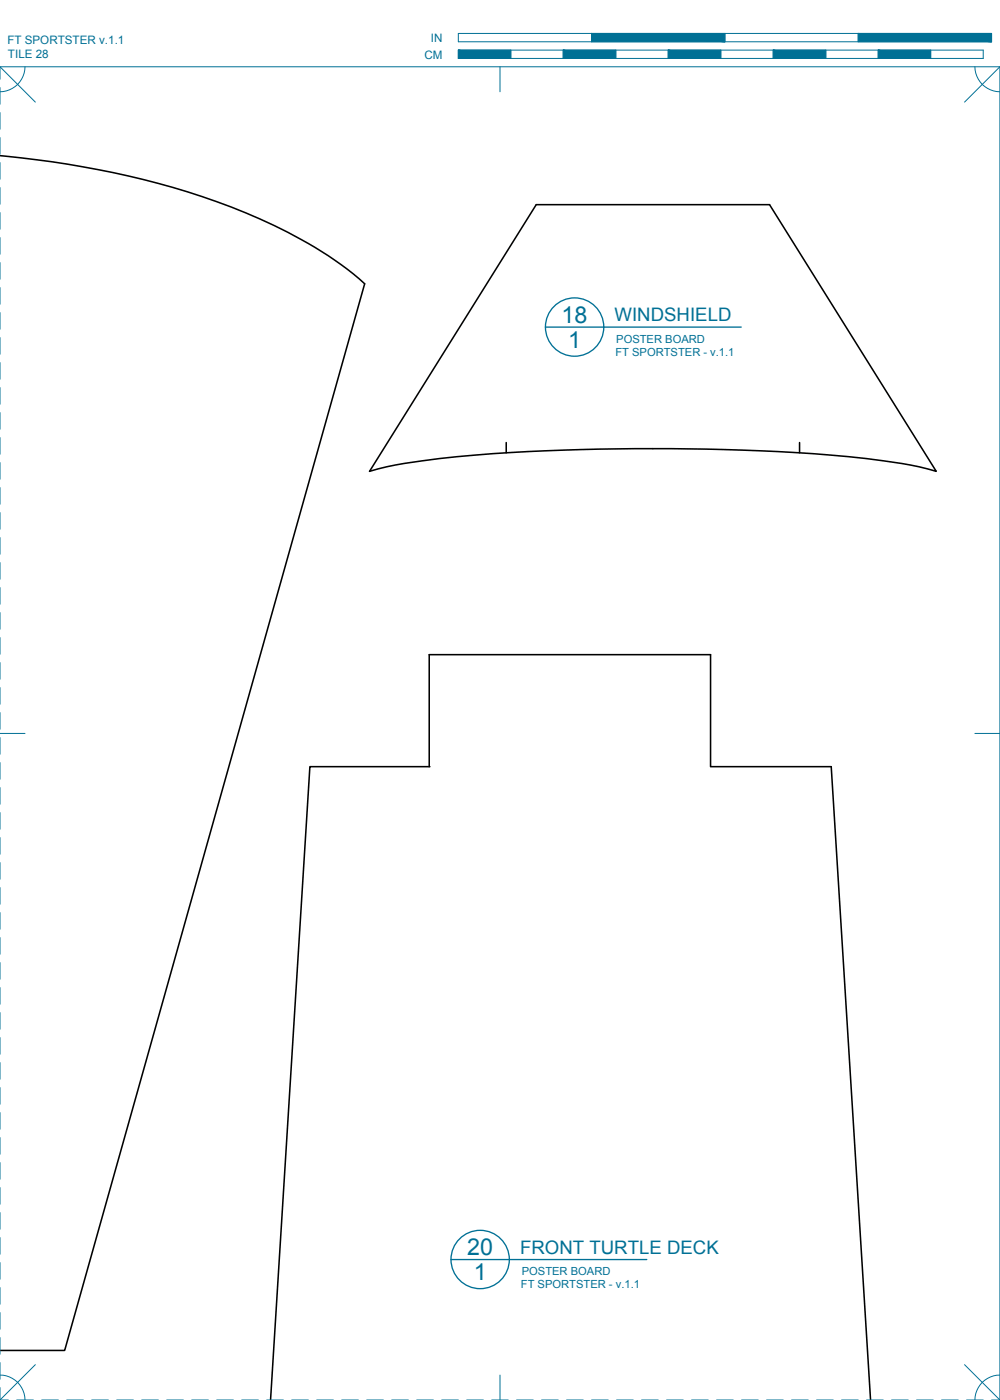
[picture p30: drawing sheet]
<svg xmlns="http://www.w3.org/2000/svg" width="190mm" height="267mm" viewBox="0 0 190 267" stroke-linecap="round" stroke-linejoin="round" font-family="sans-serif">
<defs><g id="words">
<g font-size="4.4" fill="#007095">
<text x="107" y="61.5">18</text>
<text x="108.2" y="66.3">1</text>
<text x="89" y="239.1">20</text>
<text x="90.2" y="243.9">1</text>
</g>
<g font-size="3.5" fill="#007095">
<text x="117.1" y="61.2">WINDSHIELD</text>
<text x="99.1" y="238.8">FRONT TURTLE DECK</text>
</g>
<g font-size="2.2" fill="#007095">
<text x="1.4" y="8.4">FT SPORTSTER v.1.1</text>
<text x="1.5" y="11.1">TILE 28</text>
<text x="80.8" y="11.2">CM</text>
<text x="82.1" y="8">IN</text>
</g>
<g font-size="2.1" fill="#007095">
<text x="117.4" y="65.3">POSTER BOARD</text>
<text x="117.2" y="67.8">FT SPORTSTER - v.1.1</text>
<text x="99.2" y="245.4">FT SPORTSTER - v.1.1</text>
<text x="99.4" y="242.9">POSTER BOARD</text>
</g>
</g></defs>
<!-- layer: 01 CUT -->
<path d="M0 29.7a165.1 165.1 0 0 1 46.8 10.9 78.1 78.1 0 0 1 22.7 13.5l-57.2 203.2h-12.3M102.2 39h44.4l31.8 50.8-1.7-.5a163.4 163.4 0 0 0-28.6-3.3 468.1 468.1 0 0 0-61 1l-10.1 1.3-3.3 .6-3.3 .9zM96.4 84.3v2M152.3 84.3v2M51.5 266.7l7.5-120.6h22.8v-21.4h53.6v21.4h22.9l7.5 120.6" fill="none" stroke="#000" stroke-width=".3"/>
<!-- layer: CNC -->
<path d="M81.8 146.1h.1" fill="none" stroke="#545454" stroke-width=".25"/>
<!-- layer: 23 NOTES -->
<g fill="none" stroke="#007095" stroke-width=".25">
<path d="M103.9 62.3h37.3M85.9 239.9h37.3"/>
<circle cx="109.5" cy="62.3" r="5.6"/>
<circle cx="91.5" cy="239.9" r="5.6"/>
</g>
<!-- layer: 22 TILED -->
<g fill="none" stroke="#007095" stroke-width=".19">
<path d="M0 12.7l6.7 6.8M0 16.7v3.2M4.8 12.7a4.8 4.8 0 0 1-4.8 4.8M87.3 6.4h101.6v1.6h-101.6zM87.3 9.5h100v1.6h-100zM95.2 12.7v4.8M97.3 9.5v1.6M107.3 9.5v1.6M112.7 6.4v1.6M117.3 9.5v1.6M127.3 9.5v1.6M137.3 9.5v1.6"/>
<path d="M138.1 6.4v1.6M147.3 9.5v1.6M157.3 9.5v1.6M163.5 6.4v1.6M167.3 9.5v1.6M177.3 9.5v1.6M185.7 12.7a4.8 4.8 0 0 0 4.8 4.8M190.5 12.7h-190.5v2.4M190.5 12.7l-6.8 6.8M190.5 12.7v254M0 21.4v3.2M0 26.2v3.2"/>
<path d="M0 31v3.1M0 35.7v3.2M0 40.5v3.2M0 45.3v3.1M0 50v3.2M0 54.8v3.2M0 59.5v3.2M0 64.3v3.2M0 69.1v3.1M0 73.8v3.2M0 78.6v3.2M0 83.4v3.1"/>
<path d="M0 88.1v3.2M0 92.9v3.2M0 97.6v3.2M0 102.4v3.2M0 107.2v3.1M0 111.9v3.2M0 116.7v3.2M0 139.7h4.8M0 121.5v3.1M0 126.2v3.2M0 131v3.2M0 135.7v3.2"/>
<path d="M185.7 139.7h4.8M0 140.5v3.2M0 145.3v3.1M0 150v3.2M0 154.8v3.2M0 159.6v3.1M0 164.3v3.2M0 169.1v3.2M0 173.8v3.2M0 178.6v3.2M0 183.4v3.1M0 188.1v3.2"/>
<path d="M0 192.9v3.2M0 197.7v3.1M0 202.4v3.2M0 207.2v3.2M0 211.9v3.2M0 216.7v3.2M0 221.5v3.1M0 226.2v3.2M0 231v3.2M0 235.8v3.1M0 240.5v3.2M0 245.3v3.2"/>
<path d="M0 250v3.2M0 254.8v3.2M0 259.6v3.1M6.7 260l-6.7 6.7M183.7 260l6.8 6.7M0 262a4.7 4.7 0 0 1 4.8 4.7M0 264.3v2.4M0 266.7h1.6M3.2 266.7h3.1M7.9 266.7h3.2M12.7 266.7h3.2M17.5 266.7h3.1"/>
<path d="M22.2 266.7h3.2M27 266.7h3.2M31.7 266.7h3.2M36.5 266.7h3.2M41.3 266.7h3.1M46 266.7h3.2M50.8 266.7h3.2M55.6 266.7h3.1M60.3 266.7h3.2M65.1 266.7h3.2M69.8 266.7h3.2M74.6 266.7h3.2"/>
<path d="M79.4 266.7h3.1M84.1 266.7h3.2M88.9 266.7h3.2M93.7 266.7h3.1M95.2 262v4.7M98.4 266.7h3.2M103.2 266.7h3.1M107.9 266.7h3.2M112.7 266.7h3.2M117.5 266.7h3.1M122.2 266.7h3.2M127 266.7h3.2"/>
<path d="M131.7 266.7h3.2M136.5 266.7h3.2M141.3 266.7h3.1M146 266.7h3.2M150.8 266.7h3.2M155.6 266.7h3.1M160.3 266.7h3.2M165.1 266.7h3.2M169.8 266.7h3.2M174.6 266.7h3.2M179.4 266.7h3.1M184.1 266.7h3.2"/>
<path d="M188.9 266.7h1.6M190.5 262a4.7 4.7 0 0 0-4.8 4.7"/>
</g>
<g fill="#007095" stroke="#007095" stroke-width=".19">
<path d="M163.5 6.4l25.4 1.6v-1.6zM163.5 6.4l25.4 1.6h-25.4z"/>
<path d="M112.7 6.4l25.4 1.6v-1.6zM112.7 6.4l25.4 1.6h-25.4z"/>
<path d="M167.3 9.5l10 1.6v-1.6zM167.3 9.5l10 1.6h-10z"/>
<path d="M147.3 9.5l10 1.6v-1.6zM147.3 9.5l10 1.6h-10z"/>
<path d="M127.3 9.5l10 1.6v-1.6zM127.3 9.5l10 1.6h-10z"/>
<path d="M107.3 9.5l10 1.6v-1.6zM107.3 9.5l10 1.6h-10z"/>
<path d="M87.3 9.5l10 1.6v-1.6zM87.3 9.5l10 1.6h-10z"/>
</g>
<use href="#words"/>
</svg>
